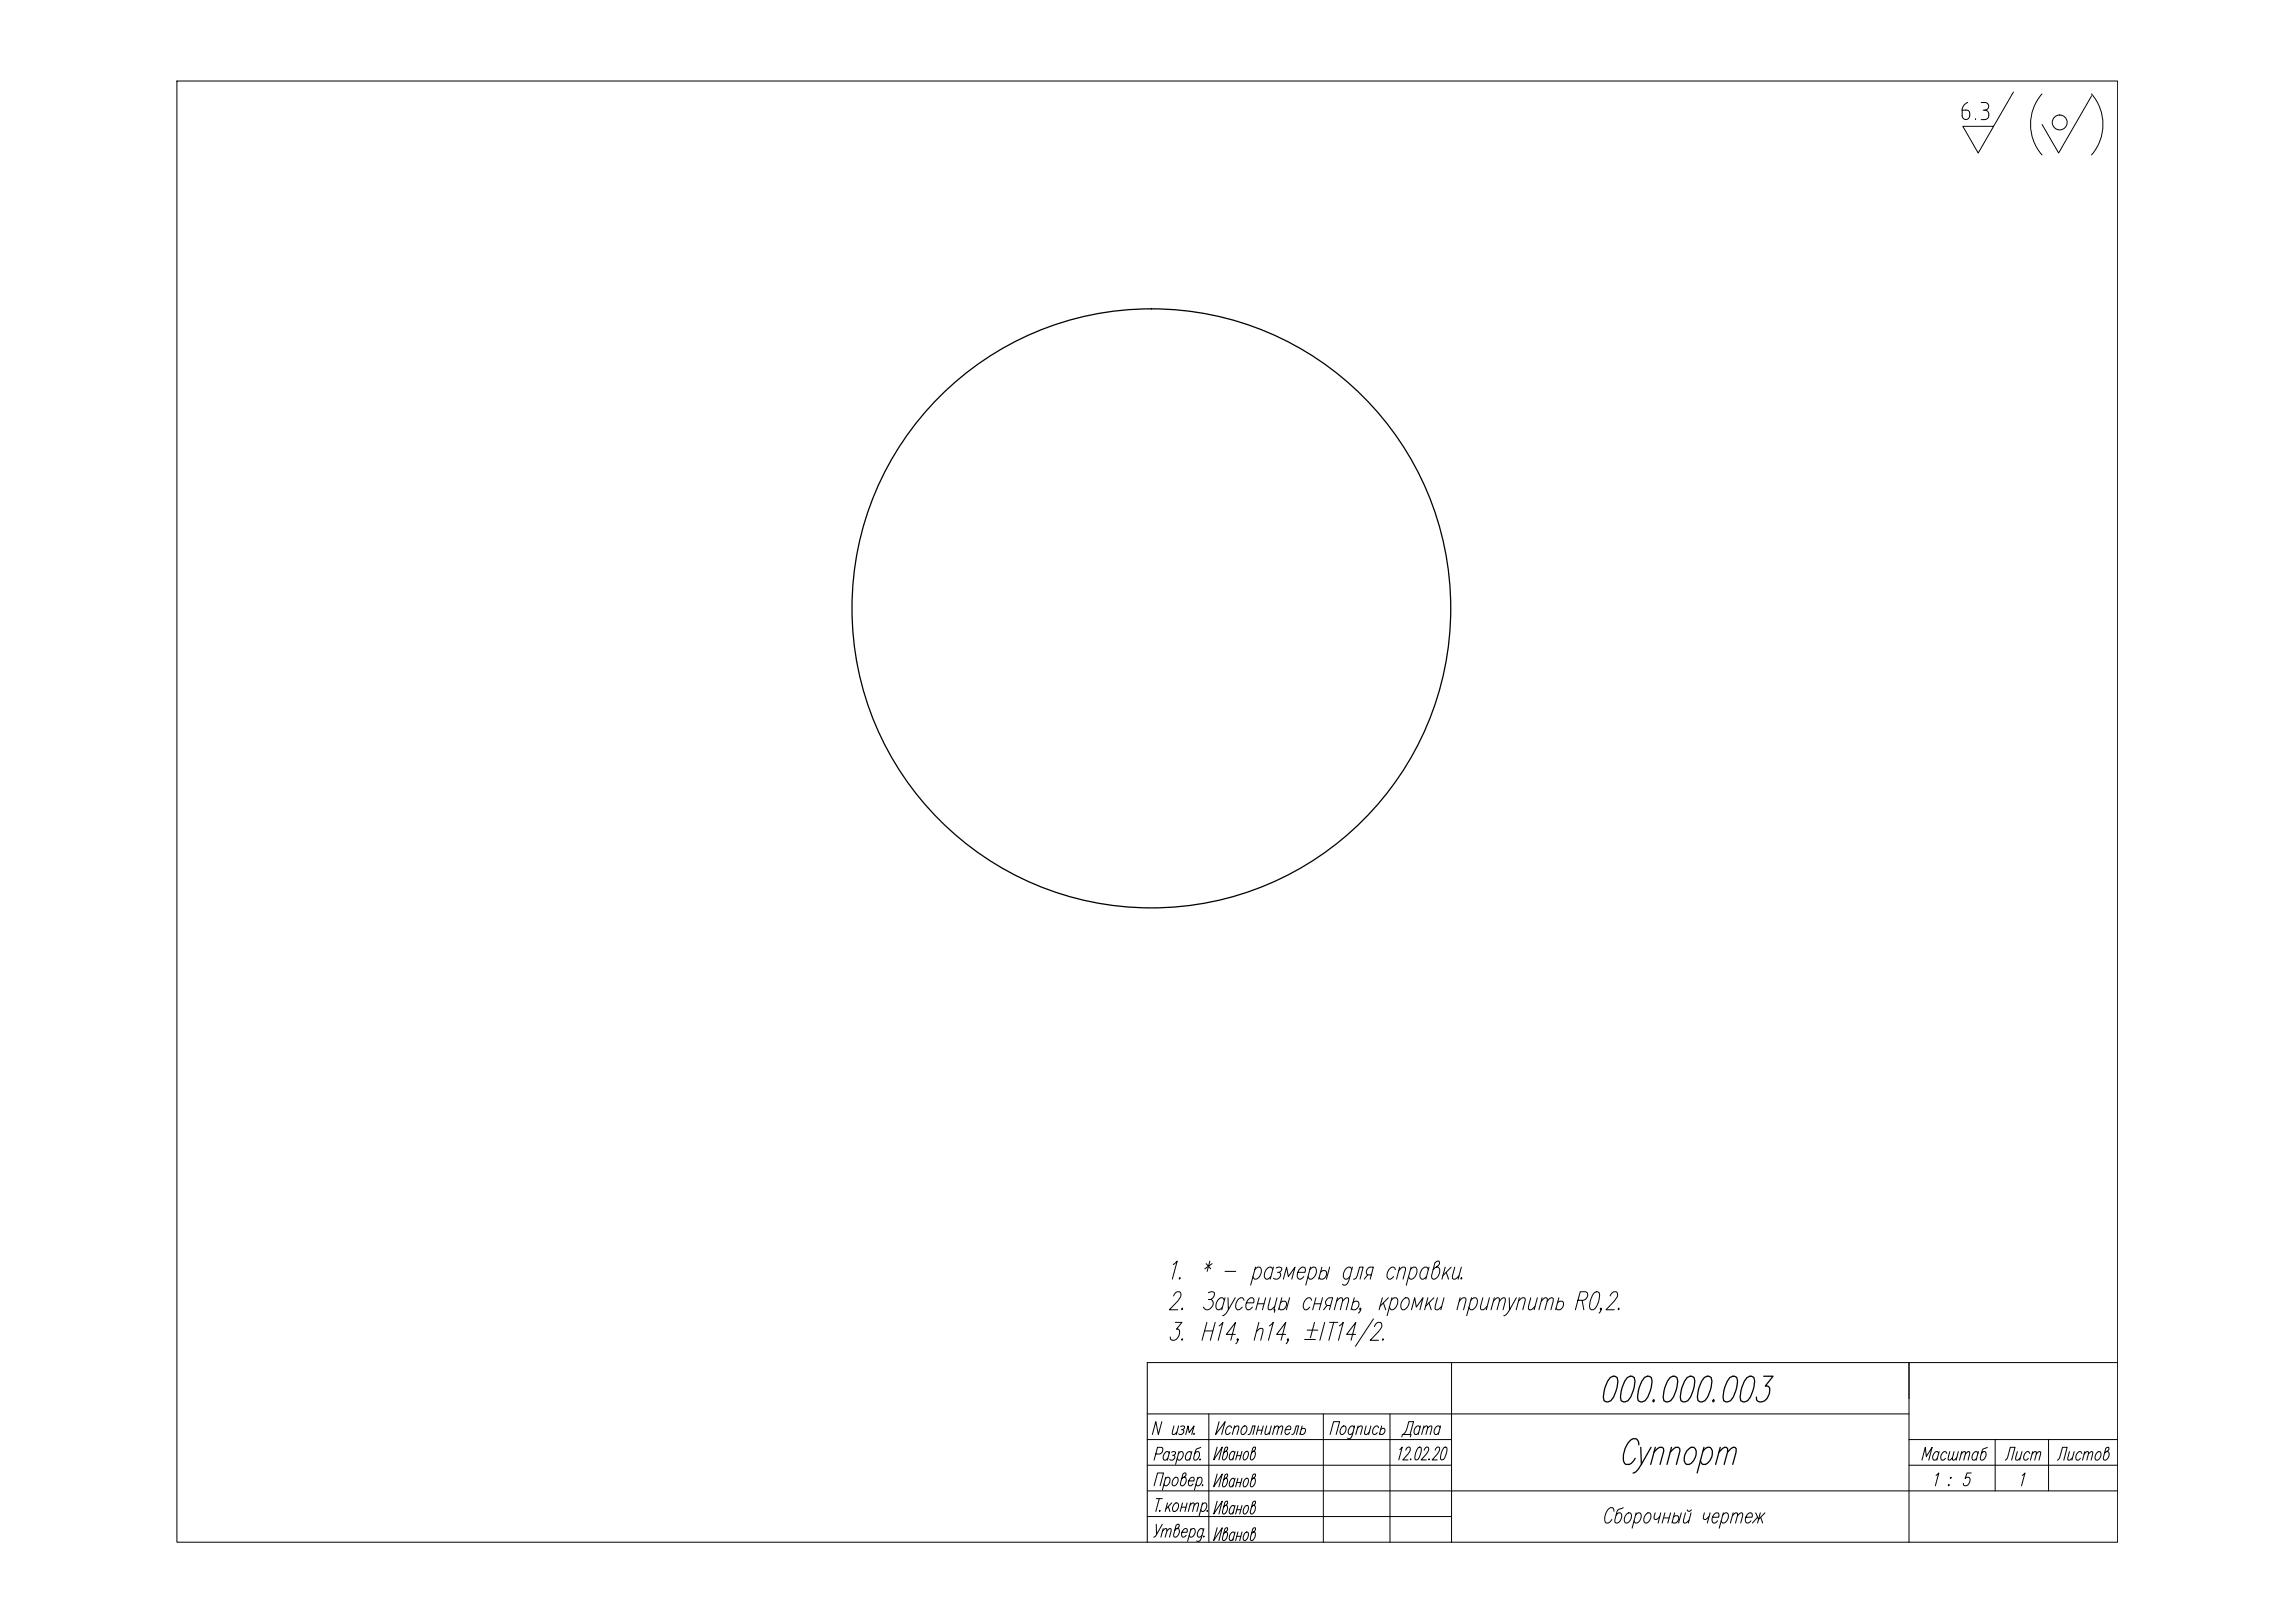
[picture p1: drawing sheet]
<svg xmlns="http://www.w3.org/2000/svg" width="841mm" height="594mm" viewBox="0 0 841 594" stroke-linecap="round" stroke-linejoin="round" font-family="sans-serif">
<!-- layer: 0 -->
<g fill="none" stroke="#000" stroke-width=".37">
<path d="M430 463.2l1.4-1.3-1.8 6.6M430.1 474.7l.1-.3a1.41 1.41 0 0 1 1-1.3 1.41 1.41 0 0 1 1.5 .7 3.2 3.2 0 0 1-1.1 2.8l-3.1 3.1h3.1M432.4 467.9l-.3 .3 .1 .3 .3-.3M433.3 479.1l-.3 .3 .1 .3 .3-.3M442 462.8l1.7 1.9M442.8 473.5l1.6-.4a1.3 1.3 0 0 1 .1 2.2l-.8 .7a1.95 1.95 0 0 1-.3 3.4 1.53 1.53 0 0 1-2.4-.7M442.8 476h.9M443.4 461.9l-1 3.8M444.2 462.8l-2.7 1.9M448.7 476.3l-.7-1a2.83 2.83 0 0 0-2.3 3.8l.5 .6h.6l1.2-1M448.9 465.7h4M448.9 475.3l-1.2 4.4"/>
<path d="M450 475.3l.1 4.4 2.5-4.4M450.1 479.7a2.96 2.96 0 0 1-2.1 2.2M455.9 476.3l-.6-1a2.76 2.76 0 0 0-1.9 4.4h.7l1.1-1M456.7 477.2h2.7a1.16 1.16 0 0 0 .1-1.3 1.16 1.16 0 0 0-1.2-.6 2.99 2.99 0 0 0-1.1 4.4h.6l1.1-1M459.8 465l1.2-.9h.6a2.77 2.77 0 0 1-1.8 4.4l-.6-.9M460.1 464.1l-1.8 6.6M460.8 477.5h2.4M461.4 475.3l-1.2 4.4M463.8 475.3l-1.2 4.4M465.6 475.3l-.9 4.1 .3 .3h.7l1.5-1.2M466.4 465l-.6-.9a2.77 2.77 0 0 0-1.9 4.4h.7l1.1-.9M466.7 464.1l-1.2 4.4"/>
<path d="M467.7 464.4l.7-.3 1.3 .3a1.29 1.29 0 0 1-1.6 1.6M468 475.3l-1.2 4.4h.4l-.2 1M468.8 466a1.53 1.53 0 0 1-.1 2.1 1.53 1.53 0 0 1-2 .1M469.2 477.2a1.18 1.18 0 0 1 1.4-.6 1.18 1.18 0 0 1 .9 1.2 1.74 1.74 0 0 1-2.6 1.6l-.2-.3M469.7 475.3l-1.1 4.4M470.3 468.5l1.2-4.4 .6 3.5 2.5-3.5-1.2 4.4M472.6 475.3l-1.2 4.4M475.6 466h2.6a1.18 1.18 0 0 0 .1-1.3 1.18 1.18 0 0 0-1.1-.6 3.2 3.2 0 0 0-1.5 4.1l.3 .3h.7l1.1-.9M480 465l1.1-.9h.7a2.77 2.77 0 0 1-1.9 4.4l-.5-.9M480.2 464.1l-1.7 6.6M480.7 476.3l-.7-1a2.76 2.76 0 0 0-1.8 4.4h.6l1.2-1M481.6 477.5h2.5"/>
<path d="M482.2 475.3l-1.2 4.4M483.9 466a1.17 1.17 0 0 1 1.4-.7 1.17 1.17 0 0 1 .9 1.3 1.74 1.74 0 0 1-2.7 1.6l-.1-.3M484.4 464.1l-1.2 4.4M484.6 475.3l-1.1 4.4M486.3 478.2l-1.3 1.5M487.3 464.1l-1.2 4.4M487.6 478.2h-1.3l-.3-.4a1.78 1.78 0 0 1 1.1-2.5h1.3l-1.2 4.4M489.8 476.6l1.4-1.3 .8 .3-.8 4.1M490.1 475.3l-1.1 4.4M492 476.6l1.4-1.3 .8 .3-.9 4.1M495.4 465l-.7-.9a2.77 2.77 0 0 0-1.8 4.4h.7l1.1-.9M495.6 464.1l-1.3 5a1.86 1.86 0 0 1-2 1.6l-.3-.3"/>
<path d="M495.8 477.2a1.18 1.18 0 0 1 1.4-.6 1.18 1.18 0 0 1 .8 1.2 1.76 1.76 0 0 1-2.6 1.6l-.1-.3M496 468.5l.9-.3 1.3-4.1h1.3l-1.1 4.4M496.3 475.3l-1.2 4.4M498.7 479.4l-.3 .3-.2-.3 .3-.3a1.63 1.63 0 0 1-.7 1.8M501.2 466.9l-1.3 1.6M502.5 466.9h-1.3a1.68 1.68 0 0 1 .8-2.8h1.3l-1.2 4.4M506.6 475.3l-1.2 4.4M507 477.2l.8 2.5M508.8 475.3l-3.1 3.2M509.8 476.3l1.2-1h.6a2.77 2.77 0 0 1-1.8 4.4l-.6-1M510.1 475.3l-1.8 6.6M511.4 465l-.7-.9a2.77 2.77 0 0 0-1.8 4.4h.7l1.1-.9"/>
<path d="M512.6 465.4l1.4-1.3h.7l.3 .3-.8 4.1M512.9 464.1l-1.1 4.4M514 476.3l1.1-1h.7a2.77 2.77 0 0 1-1.9 4.4 2.43 2.43 0 0 1 .1-3.4zM516.9 465l1.1-.9h.6a2.77 2.77 0 0 1-1.8 4.4l-.6-.9M517.1 464.1l-1.8 6.6M517.2 479.7l1.2-4.4 .6 3.4 2.5-3.4-1.2 4.4M523.3 475.3l-1.2 4.4M523.4 465l-.6-.9a2.77 2.77 0 0 0-1.8 4.4h.6l1.1-.9M523.6 477.2l.9 2.5M523.7 464.1l-1.2 4.4M525.5 475.3l-3.1 3.2M526.3 464.1h.7a2.77 2.77 0 0 1-1.9 4.4l-.4-.6-.1-.7 1.2-4.7 .9-.6h.6l.2 .3a2.13 2.13 0 0 1-1.7 2.2l-.6 .6"/>
<path d="M526.8 475.3l-.9 4.1 .3 .3h.7l1.4-1.2M529.2 475.3l-1.2 4.4M529.6 464.1l-1.2 4.4M530 466l.8 2.5M531.8 464.1l-3 3.1M533.1 464.1l-.9 4.1 .4 .3h.6l1.5-1.3M534.8 476.6l1.4-1.3h.6l.4 .3-.9 4.1M535.1 475.3l-1.2 4.4M535.5 464.1l-1.2 4.4M535.6 467.9l-.3 .3 .1 .3 .3-.3M539 476.3l1.1-1h.7a2.77 2.77 0 0 1-1.8 4.4l-.7-1M539.3 475.3l-1.8 6.6"/>
<path d="M543.4 475.3l-.8 3.2v.9l.3 .3h.7l1.4-1.2M545.8 475.3l-1.1 4.4M547.3 476.6l1.4-1.3 .8 .3v1l-.9 3.1M547.6 475.3l-1.2 4.4M549.5 476.6l1.4-1.3 .8 .3-.9 4.1M553.1 475.3l.1 4.4 2.5-4.4M553.2 479.7a2.89 2.89 0 0 1-2.1 2.2M556.4 476.6l1.5-1.3h.7l.3 .3-.8 4.1M556.8 475.3l-1.2 4.4M561 475.3l-.9 4.1 .3 .3h.7l1.4-1.2M563.4 475.3l-1.2 4.4M564.8 476.6l1.4-1.3 .8 .3-.9 4.1"/>
<path d="M565.1 475.3l-1.2 4.4M567 476.6l1.4-1.3 .8 .3-.9 4.1M570.8 477.2a1.23 1.23 0 0 1 1.7-.6 1.23 1.23 0 0 1 .3 1.9 1.6 1.6 0 0 1-2.4 .9l-.2-.3M571.3 475.3l-1.2 4.4M578.2 476.3h2a2.01 2.01 0 0 0 1.4-2.8l-.5-.4h-2l-1.8 6.6M579.8 476.3l.6 3.4M584.3 473.5l.7-.4 1 .4a7.7 7.7 0 0 1-1.6 5.9l-.7 .3-1-.3a7.4 7.4 0 0 1 1.6-5.9zM586.8 479.4l-.3 .3-.1-.3 .3-.3a1.81 1.81 0 0 1-.7 1.8M590.1 474.7v-.3a1.41 1.41 0 0 1 1.1-1.3 1.41 1.41 0 0 1 1.5 .7 2.96 2.96 0 0 1-1.2 2.8l-3 3.1h3.1M593.3 479.1l-.3 .3 .1 .3 .3-.3M430.7 484.3h2.4l-2 2.5h.7a2.64 2.64 0 0 1-2.2 4.1l-.6-.3-.1-.9M433.3 490.3l-.3 .3 .1 .3 .3-.3"/>
<path d="M441.4 487.5h3.1M442.3 484.3l-1.8 6.6M445.3 484.3l-1.8 6.6M446.8 485.6l1.4-1.3-1.8 6.6M452.7 488.7h-3.3l3.4-4.4-1.8 6.6M453.7 490.6l-.3 .3-.1-.3 .3-.3a1.75 1.75 0 0 1-.7 1.9M460.4 487.8l1.4-1.3h.7l.3 .3-.8 4.1M461.3 484.3l-1.7 6.6M465.2 485.6l1.4-1.3-1.8 6.6M471.1 488.7h-3.3l3.4-4.4-1.8 6.6M472.2 490.6l-.3 .3-.2-.3 .3-.3a1.81 1.81 0 0 1-.7 1.9M478.1 490.6h3.9"/>
<path d="M479 487.2h4M481.7 484.3l-1.5 5.7M485.5 484.3l-1.8 6.6M487.2 484.3h3.1M488.8 484.3l-1.8 6.6M490.8 485.6l1.5-1.3-1.8 6.6M496.8 488.7h-3.3l3.3-4.4-1.7 6.6M503.3 483.1l-6.6 10M503.7 485.9v-.3a1.41 1.41 0 0 1 1.1-1.2 1.41 1.41 0 0 1 1.5 .6 2.93 2.93 0 0 1-1.2 2.8l-3 3.1h3.1M506.9 490.3l-.3 .3 .1 .3 .3-.3M531.9 499.1v65.8M699.6 499.1v65.8"/>
<path d="M776 499.1h-355.6v65.8M420.4 517.9h279.2M443 517.9v47M484.9 517.9v47M509.4 517.9v47M420.4 536.7h111.5M420.4 527.3h111.5M423.5 532.6h1.5a1.7 1.7 0 0 0 1-2.3l-1.8-.2-1.3 4.7M425.8 520.7l-1.3 4.7-.9-4.7-1.3 4.7M428.4 532.3l-.4-.6a1.97 1.97 0 0 0-1.3 3.1h.5l.8-.7M428.6 531.7l-.8 3.1M429.4 531.9l.5-.2 .9 .2a.93 .93 0 0 1-1.1 1.1"/>
<path d="M430.2 533a1.1 1.1 0 0 1-.1 1.5 1.1 1.1 0 0 1-1.5 .1M430.2 522.3l-.6 2.9 .7 .2 1-.9M431.9 532.3l.8-.6h.5a1.97 1.97 0 0 1-1.3 3.1l-.5-.7M431.9 522.3l-.8 3.1M432.1 531.7l-1.3 4.7M432.7 522.5l.5-.2 .9 .2a.94 .94 0 0 1-1.1 1.1M433.4 523.6a1.08 1.08 0 0 1 0 1.5 1.08 1.08 0 0 1-1.5 .1M434.5 525.4l.9-3.1 .4 2.4 1.8-2.4-.9 3.1M436.6 532.3l-.5-.6a1.97 1.97 0 0 0-1.3 3.1h.5l.8-.7M436.8 531.7l-.9 3.1M437.6 524.9l-.1 .5 .2-.2M439.8 534.3l-.1 .5 .2-.2"/>
<path d="M440 530.1l-1.6 .7-.2 .4-.8 2.7 .4 .9a1.97 1.97 0 0 0 1.3-3.1h-.4l-.9 .6M446 539.9l-1.2 4.7 3.1-4.7-1.2 4.7M446 530l-1.2 4.7 3.1-4.7-1.2 4.7M446.8 520.7l-1.3 4.7 3.5-4.7-1.3 4.7M449.1 531.6h.4a2.15 2.15 0 0 1-1.2 3.1l-.3-.9 .9-3.4 .5-.4 .4 .2a1.54 1.54 0 0 1-1 1.6l-.4 .4M451.3 522.9l-.4-.6a1.97 1.97 0 0 0-1.3 3.1h.4l.8-.7M452.2 523.2l1-.9 .8 .2-.7 2.9M452.4 532.2l-.4-.6a2.07 2.07 0 0 0-1.2 3.1h.4l.7-.7M452.4 522.3l-.8 3.1M452.6 531.6l-.8 3.1M453.2 533.1h1.5M453.7 531.6l-.9 3.1"/>
<path d="M455.1 531.6l-.8 3.1M455.6 522.5l.9-.2a1.93 1.93 0 0 1-1.3 3.1 2.02 2.02 0 0 1 .4-2.9zM456.4 531.8l.8-.2a2.14 2.14 0 0 1-1.3 3.1 2.33 2.33 0 0 1 .5-2.9zM457.4 525.4l.7-.2 .9-2.9h1l-.9 3.1M459.3 531.6h.4a2.09 2.09 0 0 1-1.2 3.1l-.3-.9 .9-3.4 .5-.4 .5 .2a1.65 1.65 0 0 1-1.1 1.6l-.4 .4M460.8 523.8h1.7M461.2 522.3l-.8 3.1M462.9 522.3l-.8 3.1M464.2 522.3l-.6 2.9 .7 .2 1-.9M465.9 522.3l-.8 3.1M466.9 523.2l1-.9 .6 .2-.6 2.9M467.2 522.3l-.9 3.1"/>
<path d="M468.5 523.2l1-.9 .6 .2-.7 2.9M471 523.6h1.9a.85 .85 0 0 0 .1-.9 .85 .85 0 0 0-.8-.4 2.08 2.08 0 0 0-.8 3.1h.4l.8-.7M473.4 525.4l.7-.2 .9-2.9h.9l-.8 3.1M476.8 523.6a.88 .88 0 0 1 1.3-.4 .88 .88 0 0 1 .2 1.3 1.13 1.13 0 0 1-1.7 .7l-.1-.3M477.2 522.3l-.9 3.1M487.4 525.4l1.3-4.7h2.2l-1.3 4.7M492 522.5l.8-.2a1.93 1.93 0 0 1-1.3 3.1 2.02 2.02 0 0 1 .5-2.9zM496.2 522.9l-.4-.6a1.97 1.97 0 0 0-1.3 3.1h.5l.8-.7M496.4 522.3l-.9 3.6a1.28 1.28 0 0 1-1.4 1.1l-.3-.2M497.4 523.2l1.1-.9 .7 .2-.6 2.9M497.7 522.3l-.9 3.1M500.6 522.3l-.5 2.9 .7 .2 1-.9"/>
<path d="M502.4 522.3l-.9 3.1M505.2 522.9l-.4-.6a1.93 1.93 0 0 0-1.4 3.1h.5l.8-.7M505.9 523.6a.88 .88 0 0 1 1.3-.4 .88 .88 0 0 1 .2 1.3 1.16 1.16 0 0 1-1.7 .7l-.1-.3M506.3 522.3l-.8 3.1M513 530.9l.9-.9-1.3 4.7M513.7 526.3l.2-.9h3.2l-.3 .9M514.2 525.4a6.5 6.5 0 0 0 2.1-4.7h1.7l-1.3 4.7M515.2 531.2v-.3a1.01 1.01 0 0 1 1.5-.6l.1 .6-.3 .9-2.4 2.9h1.9M517 534.3l-.1 .4 .2-.2M519.7 530.3l.7-.3a2.17 2.17 0 0 1 .1 2.7l-.8 1.8-.8 .2a2.26 2.26 0 0 1-.1-2.7zM520.4 522.9l-.5-.6a1.94 1.94 0 0 0-1.3 3.1h.5l.8-.7M520.5 522.3l-.8 3.1"/>
<path d="M521.6 523.2l1-.9 .6 .2-.7 2.9M521.8 522.3l-.8 3.1M521.9 531.2v-.3a1.01 1.01 0 0 1 1.6-.6l.1 .6-.4 .9-2.4 2.9h1.9M523.1 523.2l1-.9 .6 .2-.6 2.9M523.7 534.3l-.1 .4 .2-.2M525.9 531.2l.1-.3a1.01 1.01 0 0 1 1.5-.6l.1 .6-.4 .9-2.4 2.9h1.9M527.7 522.9l-.4-.6a1.97 1.97 0 0 0-1.3 3.1h.5l.8-.7M527.9 522.3l-.8 3.1M529.1 530.3l.7-.3a2.17 2.17 0 0 1 .1 2.7l-.8 1.8-.8 .2a2.26 2.26 0 0 1-.1-2.7zM699.6 536.7h76.4M699.6 527.3h76.4M704.3 534.8l1.2-4.7 .4 3.3 2.1-3.3-1.2 4.7"/>
<path d="M710.5 532.3l-.5-.6a1.97 1.97 0 0 0-1.3 3.1h.4l.8-.7M710.6 531.7l-.8 3.1M713.4 532.3l-.5-.6a1.97 1.97 0 0 0-1.3 3.1h.5l.8-.7M714.5 531.7l-.6 2.9 .6 .2 1-.9M716.1 531.7l-.6 2.9 .5 .2 1.1-.9M717.6 531.7l-.8 3.1M718.7 532.6l1-.9 .6 .2-.7 2.9M718.9 531.7l-.8 3.1M720.2 532.6l1-.9 .6 .2-.6 2.9M722.4 539.5h-1.6l-.7 2a1.02 1.02 0 0 1 1-.4 1.02 1.02 0 0 1 .9 .6l-.1 .7a1.49 1.49 0 0 1-.7 1.5 1.49 1.49 0 0 1-1.7-.1v-.5M724.8 532.3l-.4-.6a1.94 1.94 0 0 0-1.3 3.1h.5l.8-.7M725 531.7l-.8 3.1"/>
<path d="M728.3 530.1l-1.6 .7-.3 .4-.7 2.7 .4 .9a1.97 1.97 0 0 0 1.3-3.1h-.5l-.8 .6M731.2 527.3v18.8M734.8 534.8l.9-.9 1-3.8h1.7l-1.2 4.7M739.3 531.7l-.7 2.9 .8 .2 1-.9M741 531.7l-.9 3.1M743.8 532.3l-.5-.6a1.97 1.97 0 0 0-1.3 3.1h.5l.8-.7M744.7 532.6l1-.9 .6 .2-.7 2.9M744.9 531.7l-.8 3.1M746.2 532.6l1-.9 .6 .2-.6 2.9M750.7 527.3v18.8M753.9 534.8l.9-.9 1-3.8h1.7l-1.2 4.7M758.4 531.7l-.7 2.9 .8 .2 1-.9"/>
<path d="M760.1 531.7l-.8 3.1M762.9 532.3l-.5-.6a1.97 1.97 0 0 0-1.3 3.1h.5l.8-.7M763.7 532.6l1.1-.9 .6 .2-.7 2.9M764 531.7l-.8 3.1M765.3 532.6l1.1-.9 .5 .2-.6 2.9M768.7 531.9l.8-.2a1.97 1.97 0 0 1-1.3 3.1 2.02 2.02 0 0 1 .5-2.9zM772 531.7h.5a1.97 1.97 0 0 1-1.3 3.1l-.4-.9 .9-3.3 .6-.5 .5 .2a1.47 1.47 0 0 1-1.2 1.6l-.4 .4M420.4 555.5h111.5M420.4 546.1h355.6M422.9 544.2l1.3-4.7h2.2l-1.3 4.7M423.7 548.9h2.2M423.7 558.3l.1 3.8"/>
<path d="M424.8 548.9l-1.2 4.7M425.1 553.2l-.1 .4 .2-.2M425.9 558.3l-2.4 4.3-.7 .4M426.3 559.9l-.9 3.1M427 541.7l.8-.6h.5a1.93 1.93 0 0 1-1.3 3.1l-.4-.7M427.2 541.1l-1.2 4.7M427.8 550.5l-.8 3.1M428.1 551.8l.6 1.8M429.4 550.5l-2.2 2.2M430 541.7l.8-.6h.5a1.97 1.97 0 0 1-1.3 3.1 1.62 1.62 0 0 1 0-2.5zM430.6 550.7l.8-.2a1.93 1.93 0 0 1-1.3 3.1 2.02 2.02 0 0 1 .5-2.9zM431.3 559.9h.5a1.97 1.97 0 0 1-1.3 3.1l-.4-.9 .9-3.3 .6-.5 .5 .2a1.41 1.41 0 0 1-1.2 1.6l-.4 .4"/>
<path d="M432.9 552h1.8M433.3 550.5l-.8 3.1M433.8 541.1h.5a1.97 1.97 0 0 1-1.3 3.1l-.4-.9 .9-3.3 .6-.5 .5 .2a1.41 1.41 0 0 1-1.2 1.6l-.4 .4M435 550.5l-.8 3.1M435.6 542.4h1.9a.85 .85 0 0 0 .1-.9 .85 .85 0 0 0-.8-.4l-.4 .2a2.02 2.02 0 0 0-.5 2.9h.5l.8-.7M436 551.3l1.1-.8 .6 .2-.7 2.9M436.3 550.5l-.8 3.1M436.5 559.9l-1.3 4.7M437.6 551.3l1.1-.8 .5 .2-.6 2.9M438.8 541.7l.8-.6h.5a1.97 1.97 0 0 1-1.3 3.1l-.5-.7M439 541.1l-1.3 4.7M440.5 551.1l.8-.6h.5a1.97 1.97 0 0 1-1.3 3.1l-.5-.7"/>
<path d="M440.7 550.5l-1.3 4.7M440.7 543.8l-.1 .4 .2-.2M441.2 559.9l-1.3 4.2a.84 .84 0 0 1-1.4 .2M442.5 553.2l-.1 .4 .2-.2M446 549.8l-1.2 4.7 3.1-4.7-1.2 4.7M446 559.6l-1.2 4.7 3.1-4.7-1.2 4.7M449.1 551.4h.4a2.15 2.15 0 0 1-1.2 3.1l-.3-.9 .9-3.3 .5-.5 .4 .2a1.54 1.54 0 0 1-1 1.6l-.4 .5M449.1 541.4h.4a2.15 2.15 0 0 1-1.2 3.2l-.3-.9 .9-3.4 .5-.4 .4 .2a1.54 1.54 0 0 1-1 1.6l-.4 .4M452.4 552.1l-.4-.7a2.09 2.09 0 0 0-1.2 3.1h.4l.7-.7M452.4 542.1l-.4-.7a2.09 2.09 0 0 0-1.2 3.2h.4l.7-.7M452.6 551.4l-.8 3.1M452.6 541.4l-.8 3.2"/>
<path d="M453.2 553h1.5M453.2 543h1.5M453.7 551.4l-.9 3.1M453.7 541.4l-.9 3.2M455.1 551.4l-.8 3.1M455.1 541.4l-.8 3.2M456.4 551.6l.8-.2a2.14 2.14 0 0 1-1.3 3.1 2.33 2.33 0 0 1 .5-2.9zM456.4 541.7l.8-.3a2.14 2.14 0 0 1-1.3 3.2 2.33 2.33 0 0 1 .5-2.9zM459.3 551.4h.4a2.09 2.09 0 0 1-1.2 3.1l-.3-.9 .9-3.3 .5-.5 .5 .2a1.65 1.65 0 0 1-1.1 1.6l-.4 .5M459.3 541.4h.4a2.09 2.09 0 0 1-1.2 3.2l-.3-.9 .9-3.4 .5-.4 .5 .2a1.65 1.65 0 0 1-1.1 1.6l-.4 .4M591.5 553.6l-.3-1.1-.3-.3h-.8a4.7 4.7 0 0 0-1.8 5.4 1.52 1.52 0 0 0 2.4-1.1M594.8 552.2l-1.9 .8-.3 .6-.9 3.2 .2 .8 .3 .2a2.36 2.36 0 0 0 1.6-3.7h-.6l-.9 .8"/>
<path d="M596.3 554.4l1-.3a2.32 2.32 0 0 1-1.5 3.7 2.4 2.4 0 0 1 .5-3.4zM599.4 554.9l.9-.8h.6a2.32 2.32 0 0 1-1.6 3.7l-.5-.8M599.6 554.1l-1.5 5.6M603.5 554.4l1-.3a2.36 2.36 0 0 1-1.6 3.7 2.4 2.4 0 0 1 .6-3.4zM606.6 554.1l-.5 2.1 .4 .3h.5l1.3-1.1M608.6 554.1l-1 3.7M609.6 556h2.1M610.1 554.1l-1 3.7M612.2 554.1l-1 3.7M613.3 555.7a1.05 1.05 0 0 1 1.5-.5 1.05 1.05 0 0 1 .2 1.6 1.38 1.38 0 0 1-2 .8l-.2-.3M613.7 554.1l-1 3.7M616.1 554.1l-1 3.7"/>
<path d="M617.7 554.1l-.8 3.5 .8 .2 1.3-1M618.3 553l.4 .6 1.1-.6M619.7 554.1l-1 3.7M624.6 554.1l-.4 1.3v.8l.3 .3h.6l1.2-1.1M626.7 554.1l-1 3.7M627.6 555.7h2.2a1 1 0 0 0 .1-1.1 1 1 0 0 0-1-.5 2.55 2.55 0 0 0-1 3.7h.6l.9-.8M631.3 554.9l1-.8h.6a2.32 2.32 0 0 1-1.6 3.7l-.6-.8M631.5 554.1l-1.5 5.6M634.8 555.2l1.3-1.1 .6 .3-.7 3.4M635.1 554.1l-1 3.7M636.7 555.2l1.2-1.1 .7 .3-.7 3.4M639.8 555.7h2.2a1 1 0 0 0 .1-1.1 1 1 0 0 0-.9-.5 2.48 2.48 0 0 0-1.1 3.7h.6l1-.8"/>
<path d="M643.4 554.1l1.1 2.4 2.3-2.4M644.1 555.7l-1.9 2.1M645.1 554.1l-1 3.7M645.2 555.7l.7 2.1M709.5 540.4l1-.9-1.3 4.7M714 544l.2-.2 .1 .2-.2 .2zM714.7 541.3l.2-.2 .1 .2-.2 .2zM741.1 540.4l1-.9-1.3 4.7M426.1 560.7l1-.8 .5 .2-.6 2.9M427.6 560.7l1-.8 .6 .2-.6 2.9M433.1 561.2h1.9l.1-.9-.4-.4a1.97 1.97 0 0 0-1.3 3.1h.5l.8-.7M436.3 560.5l.8-.6h.5a1.97 1.97 0 0 1-1.3 3.1l-.5-.7"/>
<path d="M441 560.5l-.5-.6a1.97 1.97 0 0 0-1.3 3.1h.5l.8-.7M441.2 562.6l-.1 .4 .2-.2M449.1 561.1h.4a2.15 2.15 0 0 1-1.2 3.2l-.3-1 .9-3.3 .5-.4 .4 .2a1.54 1.54 0 0 1-1 1.5l-.4 .5M452.4 561.8l-.4-.7a2.07 2.07 0 0 0-1.2 3.2h.4l.7-.7M452.6 561.1l-.8 3.2M453.2 562.7h1.5M453.7 561.1l-.9 3.2M455.1 561.1l-.8 3.2M456.4 561.3l.8-.2a2.14 2.14 0 0 1-1.3 3.2 2.33 2.33 0 0 1 .5-3zM459.3 561.1h.4a2.09 2.09 0 0 1-1.2 3.2l-.3-1 .9-3.3 .5-.4 .5 .2a1.65 1.65 0 0 1-1.1 1.5l-.4 .5"/>
<circle cx="754.8" cy="44.9" r="2.73"/>
</g>
<!-- layer: Text -->
<path d="M590.1 504.5l1.1-.4h.6l.8 .4a10.4 10.4 0 0 1-2.3 8.5l-1 .5-1.5-.5a10.9 10.9 0 0 1 2.3-8.5zM596.4 504.5l1-.4h.7l.8 .4a10.4 10.4 0 0 1-2.3 8.5l-1.1 .5-1.4-.5a10.9 10.9 0 0 1 2.3-8.5zM602.6 504.5l1.1-.4h.6l.8 .4a10.4 10.4 0 0 1-2.3 8.5l-1 .5-1.5-.5a10.9 10.9 0 0 1 2.3-8.5zM606.1 512.6l-.4 .4 .2 .5 .4-.5M612 504.5l1.1-.4h.6l.8 .4a10.4 10.4 0 0 1-2.3 8.5l-1 .5-1.5-.5a10.9 10.9 0 0 1 2.3-8.5zM618.3 504.5l1.1-.4h.6l.8 .4a10.4 10.4 0 0 1-2.3 8.5l-1.1 .5-1.4-.5a10.9 10.9 0 0 1 2.3-8.5zM624.6 504.5l1-.4h.7l.8 .4a10.4 10.4 0 0 1-2.3 8.5l-1.1 .5-1.4-.5a10.9 10.9 0 0 1 2.3-8.5zM628 512.6l-.4 .4 .2 .5 .4-.5M634 504.5l1-.4h.6l.9 .4a10.4 10.4 0 0 1-2.3 8.5l-1.1 .5-1.4-.5a10.9 10.9 0 0 1 2.3-8.5zM640.2 504.5l1.1-.4h.6l.8 .4a10.4 10.4 0 0 1-2.3 8.5l-1 .5-1.5-.5a10.9 10.9 0 0 1 2.3-8.5zM646.3 504.1h3.4l-2.8 3.6h.9l.5 .4a4.4 4.4 0 0 1-2.7 5.4h-.9l-.8-.5-.2-1.3" fill="none" stroke="#000" stroke-width=".47"/>
<!-- layer: 0 -->
<g fill="none" stroke="#000" stroke-width=".47">
<path d="M600.6 529.2a2.57 2.57 0 0 0-1-2.2 3.3 3.3 0 0 0-3.4 2.2 7.6 7.6 0 0 0-.9 6.7 2.18 2.18 0 0 0 3.4-.9l.5-.9M601.3 530.1l.2 6.3 3.5-6.3M601.5 536.4l-2 2.7-1.1 .4M606.1 531.9l2.1-1.8h.9l.5 .5 .1 .9-1.4 4.9M606.6 530.1l-1.7 6.3M612.1 531.9l2-1.8h.9l.5 .5 .1 .9-1.3 4.9M612.5 530.1l-1.6 6.3M618.1 531.5l1.6-1.4h1a2.79 2.79 0 0 1 .6 3.6 3.1 3.1 0 0 1-3.2 2.7 2.82 2.82 0 0 1-.7-3.6zM624.1 531.5l1.6-1.4h.9a2.86 2.86 0 0 1 .7 3.6 3.2 3.2 0 0 1-3.3 2.7l-.5-.5-.4-.9M624.4 530.1l-2.5 9.4M629.9 531.9l2.1-1.8h.6l.5 .5v1.3l-1.3 4.5M630.4 530.1l-1.7 6.3"/>
<path d="M633.1 531.9l2-1.8h.6l.5 .5v1.3l-1.2 4.5"/>
<circle cx="421.9" cy="222.8" r="109.7"/>
</g>
<!-- layer: AM_5 -->
<path d="M721.1 37.5l-1.5 1.1-.6 1.7M726 37.5h1.4a1.38 1.38 0 0 1 1.4 1.4 1.38 1.38 0 0 1-1.4 1.4M737.8 33.7l-12.9 22.3-5.6-9.7h11.3M748.3 34.4a17 17 0 0 0 0 22.3M766.5 34.4a17 17 0 0 1 0 22.3M766.5 35.1l-12.1 20.9-6.1-10.4M721.8 41.7a1.21 1.21 0 0 0-1.4-1.4h-1.4v2.1a1.46 1.46 0 0 0 1.8 1.3 1.46 1.46 0 0 0 1-2M724 43.5v.3M726.8 40.3h.6M727.4 40.3l1.1 .6 .3 .8M728.8 41.7l-.3 1.5a2.38 2.38 0 0 1-2.5 .6" fill="none" stroke="#000" stroke-width=".37"/>
<!-- layer: Print -->
<path d="M64.8 29.7h711.2v535.2h-711.2z" fill="none" stroke="#000" stroke-width=".37"/>
</svg>
